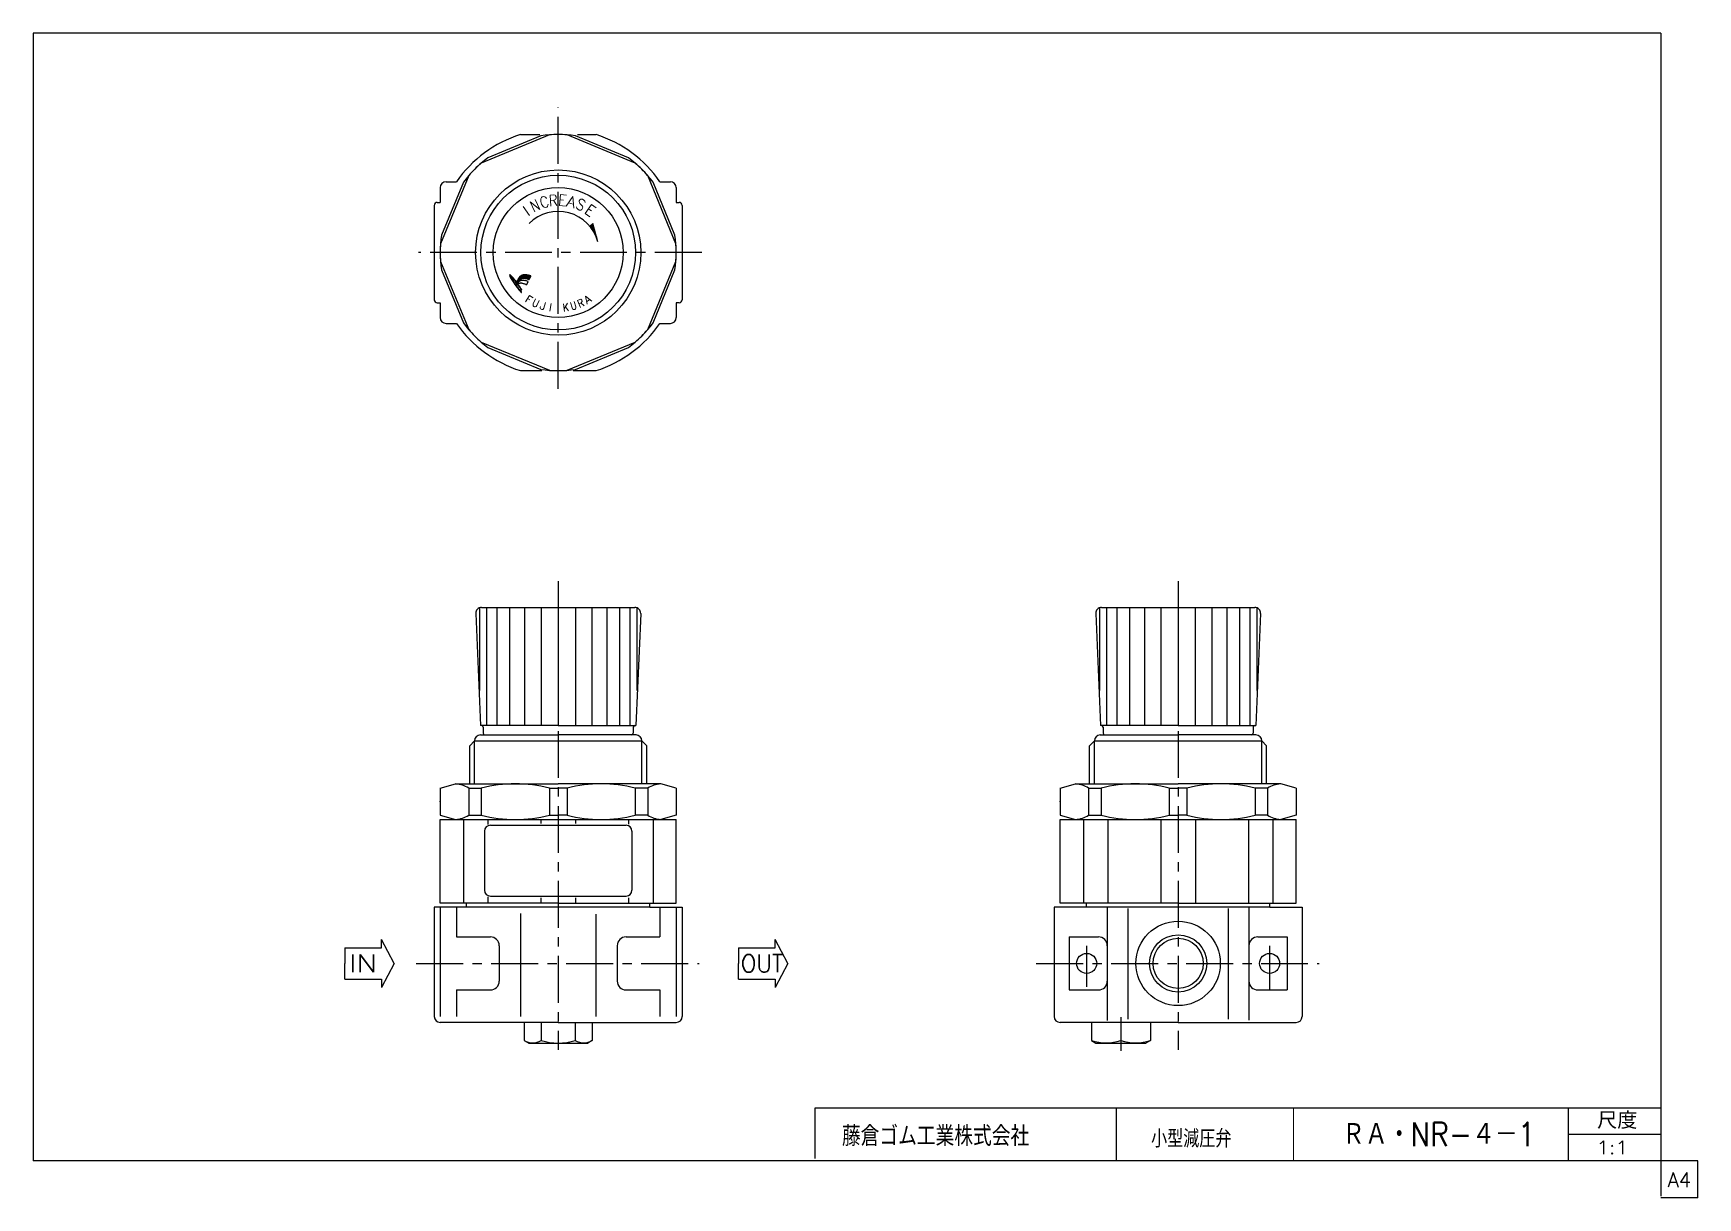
# Model space of a CAD drawing. Header units: millimetres. Extents: x -138 to 144, y -103 to 94.
import ezdxf
from ezdxf.enums import TextEntityAlignment as Align

# ---------------------------------------------------------------- set-up
doc = ezdxf.new("R2010")
doc.units = ezdxf.units.MM
doc.header["$LTSCALE"] = 0.25
doc.header["$PDSIZE"] = 1
doc.linetypes.add('CENTER', pattern=[50.8, 31.75, -6.35, 6.35, -6.35])
doc.layers.add('Layer0014', color=7, linetype='Continuous')
doc.layers.add('Layer0016', color=7, linetype='Continuous')
doc.styles.add('FdaStyle0', font='txt.shx', dxfattribs={"width": 0.8, "bigfont": 'bigfont'})

msp = doc.modelspace()

# ---------------------------------------------------------------- texts
at = {"color": 4, "style": 'FdaStyle0', "width": 0.8}
for s, height, rotation, p, p2 in [('N', 1.87, 25, (-53.63, 63.68), (-52.27, 64.32)), ('C', 1.87, 15, (-52.27, 64.34), (-50.82, 64.73)), ('R', 1.87, 5, (-50.93, 64.72), (-49.43, 64.85)), ('E', 1.87, -5, (-49.54, 64.87), (-48.05, 64.73)), ('A', 1.87, -15, (-48.15, 64.77), (-46.71, 64.38)), ('S', 1.87, -25, (-46.66, 64.47), (-45.3, 63.84)), ('E', 1.87, -35, (-45.14, 63.69), (-43.91, 62.83)), ('I', 1.87, 35, (-54.92, 62.73), (-53.69, 63.59)), ('F', 1.3, -32, (-55.18, 48.66), (-54.29, 48.1)), ('U', 1.3, -24, (-53.98, 47.94), (-53.02, 47.51)), ('J', 1.3, -16, (-52.69, 47.39), (-51.68, 47.1)), ('I', 1.3, -8, (-51.33, 47.03), (-50.3, 46.88)), ('K', 1.3, 8, (-48.54, 46.88), (-47.51, 47.03)), ('U', 1.3, 16, (-47.16, 47.1), (-46.16, 47.39)), ('R', 1.3, 24, (-45.82, 47.51), (-44.87, 47.94)), ('A', 1.3, 32, (-44.55, 48.1), (-43.67, 48.66))]:
    msp.add_text(s, height=height, rotation=rotation, dxfattribs=at).set_placement(p, p2, align=Align.FIT)
at = {"color": 4, "style": 'FdaStyle0'}
for s, height, width, p, p2 in [('IN', 3, 0.8, (-84.88, -65.03), (-80.08, -65.03)), ('OUT', 3, 0.8, (-18.48, -65.03), (-11.28, -65.03)), ('尺度', 2.85, 0.995614, (126.6, -91.56), (133.41, -91.56)), ('藤倉ゴム工業株式会社', 3.375, 0.783333, (-1.35, -94.46), (30.38, -94.46)), ('小型減圧弁', 3, 0.755952, (51.03, -94.72), (64.64, -94.72)), ('1:1', 2.25, 0.8, (126.47, -95.85), (131.87, -95.85))]:
    msp.add_text(s, height=height, dxfattribs=dict(at, width=width)).set_placement(p, p2, align=Align.FIT)
at = {"color": 7, "style": 'FdaStyle0', "width": 0.8}
msp.add_text('A4', height=2.5, dxfattribs=at).set_placement((138.53, -101.43), (142.53, -101.43), align=Align.FIT)
at = {"layer": 'Layer0014', "color": 4, "style": 'FdaStyle0', "width": 0.754023}
msp.add_text('ＲＡ・NR-４－1', height=4, dxfattribs=at).set_placement((83.38, -94.47), (116.18, -94.47), align=Align.FIT)

# ---------------------------------------------------------------- blocks, each defined once
blk = doc.blocks.new('DC_GROUP_RA・NR-4-1_2')
at = {"color": 3, "linetype": 'Continuous', "lineweight": 25}
blk.add_line((-54.47, 53.03), (-54.56, 53.05), dxfattribs=at)
for centre, radius, start, end in [((-54.22, 51.33), 2.25, 154.1596, 156.5211), ((-52.06, 50.19), 4.7, 151.9983, 153.0993), ((-53.47, 51.02), 3.06, 151.7036, 153.3939), ((-54.99, 51.8), 1.35, 146.3137, 150.2603), ((-52.39, 50.16), 4.43, 145.7977, 147.2876), ((-55.7, 52.41), 0.428, 137.9478, 145.4483), ((-51.6, 49.04), 5.74, 139.6104, 140.4429), ((-55.31, 52.19), 0.863, 133.8815, 139.3431), ((-55.51, 52.4), 0.579, 126.6419, 133.6018), ((-62.24, 61.72), 10.92, 305.802, 306.198), ((-55.12, 52.05), 1.09, 123.5906, 128.4094), ((-55.33, 52.32), 0.747, 113.6113, 121.5603), ((-55.09, 51.83), 1.29, 109.8131, 114.4884), ((-55.11, 51.86), 1.26, 105.6944, 109.3068), ((-55.32, 52.61), 0.485, 101.7235, 106.5255), ((-55.08, 51.58), 1.54, 99.1241, 102.6775), ((-55.12, 51.75), 1.36, 93.8559, 98.561), ((-55.11, 51.77), 1.35, 90.2765, 94.1452), ((-55.13, 51.36), 1.75, 87.3084, 89.7512), ((-55.41, 43.48), 9.64, 87.3301, 87.8618), ((-55.01, 51.95), 1.16, 84.1175, 87.6106), ((-55.43, 48.5), 4.64, 82.4113, 83.3245), ((-55.55, 46.89), 6.25, 82.4618, 83.2741), ((-54.93, 51.64), 1.46, 78.7109, 82.0424), ((-55.82, 47.26), 5.93, 77.6612, 78.5158), ((-55.33, 48.96), 4.16, 76.5305, 78.1041), ((-56.14, 45.62), 7.61, 75.3044, 76.4448), ((-55.5, 48.08), 5.06, 74.0939, 75.2655)]:
    blk.add_arc(centre, radius, start, end, dxfattribs=at)
blk = doc.blocks.new('DC_GROUP_RA・NR-4-1_3')
at = {"color": 3, "linetype": 'Continuous', "lineweight": 25}
blk.add_line((-56.35, 52.1), (-56.44, 51.91), dxfattribs=at)
for centre, radius, start, end in [((-50.98, 49.24), 6.08, 155.7385, 157.3306), ((-49, 48.26), 8.29, 153.8872, 155.2023), ((-35.33, 41.89), 23.37, 153.7299, 154.0739)]:
    blk.add_arc(centre, radius, start, end, dxfattribs=at)
blk = doc.blocks.new('DC_GROUP_RA・NR-4-1_4')
at = {"color": 3, "linetype": 'Continuous', "lineweight": 25}
for centre, radius, start, end in [((-49.61, 47.93), 7.73, 150.2166, 151.9818), ((-53.99, 50.47), 2.66, 143.5786, 150.7996), ((-54.43, 50.73), 2.15, 134.1532, 142.386), ((-55.61, 51.97), 0.451, 115.6669, 136.3331), ((-55.21, 51.3), 1.23, 106.453, 118.6432), ((-55.34, 51.56), 0.935, 87.9667, 103.3335), ((-55.3, 50.78), 1.71, 82.9246, 90.3904), ((-55.74, 47.67), 4.86, 78.9614, 82.3102), ((-55.44, 49.01), 3.48, 76.1085, 79.5651), ((-56.71, 44.14), 8.51, 74.2397, 75.6821)]:
    blk.add_arc(centre, radius, start, end, dxfattribs=at)
blk = doc.blocks.new('DC_GROUP_RA・NR-4-1_5')
at = {"color": 3, "linetype": 'Continuous', "lineweight": 25}
for centre, radius, start, end in [((-54.38, 52.39), 0.0529, 252.8981, 295.1278), ((-54.64, 52.77), 0.514, 303.2931, 308.7069), ((-54.33, 52.4), 0.0276, 285.4206, 1.2643), ((-84.96, 66.03), 33.56, 336.0229, 336.3317), ((-30.49, 41.91), 26.01, 155.4396, 155.8221), ((-46.29, 49.25), 8.6, 155.419, 156.1641), ((-54.17, 52.81), 0.143, 52.5201, 66.2857), ((-54.74, 53.15), 0.712, 332.7063, 339.2217), ((-54.1, 52.91), 0.0258, 332.3209, 49.311)]:
    blk.add_arc(centre, radius, start, end, dxfattribs=at)
blk = doc.blocks.new('DC_GROUP_RA・NR-4-1_6')
at = {"color": 3, "linetype": 'Continuous', "lineweight": 25}
for centre, radius, start, end in [((-55.44, 51.13), 1.06, 101.4115, 111.7469), ((-55.48, 50.91), 1.26, 88.7756, 97.5488), ((-55.39, 50.63), 1.55, 84.5826, 92.4321), ((-55.56, 49.97), 2.22, 75.5586, 81.7984), ((-60.4, 28.63), 24.11, 76.5307, 77.0586), ((-59.01, 35.01), 17.58, 75.2581, 76.0873)]:
    blk.add_arc(centre, radius, start, end, dxfattribs=at)
blk = doc.blocks.new('DC_GROUP_RA・NR-4-1_7')
at = {"color": 3, "linetype": 'Continuous', "lineweight": 25}
for centre, radius, start, end in [((-51.57, 48.46), 5.74, 146.4952, 148.654), ((-54.92, 50.66), 1.73, 140.1478, 146.2166), ((-54.97, 50.71), 1.66, 133.9103, 140.1366), ((-55.35, 51.11), 1.11, 124.9045, 134.3384), ((-55.13, 50.73), 1.55, 116.7491, 123.3108)]:
    blk.add_arc(centre, radius, start, end, dxfattribs=at)
blk = doc.blocks.new('DC_GROUP_RA・NR-4-1_8')
at = {"color": 3, "linetype": 'Continuous', "lineweight": 25}
for centre, radius, start, end in [((-55.68, 50.86), 0.882, 125.0997, 135.311), ((-55.86, 51.07), 0.609, 106.7194, 123.1077), ((-55.78, 50.8), 0.889, 95.0209, 106.77), ((-55.78, 50.9), 0.792, 83.4318, 94.9938), ((-55.87, 50.08), 1.62, 77.2777, 83.6899), ((-56.61, 46.97), 4.81, 74.4539, 76.9118), ((-57.38, 43.74), 8.13, 73.7332, 75.3101), ((-71.24, 0.03), 53.99, 72.4107, 72.6038), ((-54.23, 53.89), 2.5, 253.7235, 257.0779)]:
    blk.add_arc(centre, radius, start, end, dxfattribs=at)
blk = doc.blocks.new('DC_GROUP_RA・NR-4-1_9')
at = {"color": 3, "linetype": 'Continuous', "lineweight": 25}
for centre, radius, start, end in [((-54.79, 51.53), 0.073, 272.1073, 297.0668), ((-54.82, 51.55), 0.109, 305.6302, 324.6945)]:
    blk.add_arc(centre, radius, start, end, dxfattribs=at)
blk = doc.blocks.new('DC_GROUP_RA・NR-4-1_10')
at = {"color": 3, "linetype": 'Continuous', "lineweight": 25}
for centre, radius, start, end in [((-54.55, 51.97), 0.0381, 38.3896, 74.0601), ((-54.57, 51.98), 0.0481, 350.6874, 21.1754)]:
    blk.add_arc(centre, radius, start, end, dxfattribs=at)
blk = doc.blocks.new('DC_GROUP_RA・NR-4-1_11')
at = {"color": 3, "linetype": 'Continuous', "lineweight": 25}
for centre, radius, start, end in [((-77.18, 36.82), 25.61, 33.693, 34.9555), ((-71.78, 40.6), 19.02, 31.6958, 33.2354)]:
    blk.add_arc(centre, radius, start, end, dxfattribs=at)
blk = doc.blocks.new('DC_GROUP_RA・NR-4-1_12')
at = {"color": 3, "linetype": 'Continuous', "lineweight": 25}
for centre, radius, start, end in [((-73.1, 39.24), 20.82, 34.3135, 35.9326), ((-67.46, 43.27), 13.89, 31.5928, 33.7135)]:
    blk.add_arc(centre, radius, start, end, dxfattribs=at)
blk = doc.blocks.new('DC_GROUP_RA・NR-4-1_13')
at = {"color": 3, "linetype": 'Continuous', "lineweight": 25}
for centre, radius, start, end in [((-55.66, 50.61), 0.0743, 291.388, 320.612), ((-55.65, 50.59), 0.056, 336.9074, 12.2453)]:
    blk.add_arc(centre, radius, start, end, dxfattribs=at)
blk = doc.blocks.new('DC_GROUP_RA・NR-4-1_14')
at = {"color": 3, "linetype": 'Continuous', "lineweight": 25}
for centre, radius, start, end in [((-55.66, 50.14), 0.0169, 260.8193, 351.1807), ((-55.94, 50.18), 0.303, 352.0672, 4.6376)]:
    blk.add_arc(centre, radius, start, end, dxfattribs=at)
blk = doc.blocks.new('DC_GROUP_RA・NR-4-1_15')
at = {"color": 3, "linetype": 'Continuous', "lineweight": 25}
for centre, radius, start, end in [((-56.52, 52.58), 0.67, 192.2371, 200.6896), ((-55.73, 52.9), 1.52, 201.5019, 208.2552), ((-51.54, 55.12), 6.26, 208.0826, 210.419), ((-52.91, 54.28), 4.66, 210.0026, 213.4797), ((-40.08, 62.72), 20.01, 213.3592, 214.7519), ((-48.73, 56.68), 9.46, 214.6023, 216.9552), ((-44.72, 59.83), 14.56, 217.3477, 218.6891), ((-45.86, 58.72), 12.98, 218.0128, 219.9295), ((-54.23, 51.73), 2.07, 220.2779, 227.3133)]:
    blk.add_arc(centre, radius, start, end, dxfattribs=at)
blk = doc.blocks.new('DC_GROUP_RA・NR-4-1_16')
at = {"color": 3, "linetype": 'Continuous', "lineweight": 25}
for centre, radius, start, end in [((-58.31, 50.86), 1.99, 46.4098, 53.1264), ((-59.05, 50.17), 3.01, 39.4447, 45.1725), ((-63.39, 46.58), 8.63, 37.5621, 39.5655)]:
    blk.add_arc(centre, radius, start, end, dxfattribs=at)
blk = doc.blocks.new('DC_GROUP_RA・NR-4-1_17')
at = {"color": 3, "linetype": 'Continuous', "lineweight": 25}
for centre, radius, start, end in [((-57.13, 52.44), 0.0485, 137.1831, 190.911), ((-57.17, 52.39), 0.0872, 48.1818, 84.101)]:
    blk.add_arc(centre, radius, start, end, dxfattribs=at)
blk = doc.blocks.new('DC_GROUP_RA・NR-4-1_18')
at = {"color": 3, "linetype": 'Continuous', "lineweight": 25}
for centre, radius, start, end in [((-56.55, 51.89), 0.0442, 283.2865, 322.9887), ((-56.72, 51.99), 0.237, 328.3091, 341.1705)]:
    blk.add_arc(centre, radius, start, end, dxfattribs=at)
blk = doc.blocks.new('DC_GROUP_RA・NR-4-1_19')
at = {"color": 3, "linetype": 'Continuous', "lineweight": 25}
for centre, radius, start, end in [((-58.59, 51.72), 1.72, 47.4334, 54.4999), ((-60.6, 49.6), 4.64, 42.8097, 46.8039), ((-62.76, 47.61), 7.58, 40.4704, 42.783), ((-65.83, 44.82), 11.72, 39.1649, 41.0993), ((-65.21, 45.47), 10.84, 36.4519, 38.5629)]:
    blk.add_arc(centre, radius, start, end, dxfattribs=at)
blk = doc.blocks.new('DC_GROUP_RA・NR-4-1_20')
at = {"color": 3, "linetype": 'Continuous', "lineweight": 25}
for centre, radius, start, end in [((-57.54, 53.02), 0.127, 138.8509, 166.2792), ((-57.59, 53.04), 0.0836, 86.8462, 123.2548)]:
    blk.add_arc(centre, radius, start, end, dxfattribs=at)
blk = doc.blocks.new('DC_GROUP_RA・NR-4-1_21')
at = {"color": 3, "linetype": 'Continuous', "lineweight": 25}
for centre, radius, start, end in [((-56.38, 53.36), 1.32, 193.3258, 201.5156), ((-55.45, 53.79), 2.34, 202.9342, 210.0439), ((-48.36, 57.8), 10.49, 209.6145, 211.8441), ((-44.42, 60.18), 15.1, 211.6163, 213.1514), ((-26.33, 72.09), 36.76, 213.2841, 213.9605)]:
    blk.add_arc(centre, radius, start, end, dxfattribs=at)
blk = doc.blocks.new('DC_GROUP_RA・NR-4-1_22')
at = {"color": 3, "linetype": 'Continuous', "lineweight": 25}
for centre, radius, start, end in [((-17.81, 80.07), 48.32, 216.1662, 216.4812), ((-33.79, 68.28), 28.45, 216.5121, 217.1406), ((10.19, 101.75), 83.72, 217.2285, 217.4483), ((-49.42, 56.01), 8.58, 217.0043, 218.598), ((-49.88, 55.74), 8.06, 219.1584, 220.9647), ((-50.11, 55.46), 7.7, 220.5305, 222.5038), ((-53.43, 52.46), 3.22, 223.039, 226.3838)]:
    blk.add_arc(centre, radius, start, end, dxfattribs=at)
blk = doc.blocks.new('DC_GROUP_RA・NR-4-1_23')
at = {"layer": 'Layer0016', "color": 4, "linetype": 'Continuous', "lineweight": 25}
for p, q in [((-56.6, 51.57), (-56.44, 51.55)), ((-56.59, 51.6), (-56.42, 51.58)), ((-56.58, 51.53), (-56.46, 51.51)), ((-56.57, 51.64), (-56.4, 51.61)), ((-56.56, 51.67), (-56.39, 51.64)), ((-56.55, 51.49), (-56.47, 51.48)), ((-56.54, 51.7), (-56.37, 51.68)), ((-56.53, 51.74), (-56.35, 51.71)), ((-56.52, 51.45), (-56.51, 51.45)), ((-56.51, 51.77), (-56.33, 51.74)), ((-56.5, 51.8), (-56.31, 51.77)), ((-56.48, 51.84), (-56.29, 51.81)), ((-56.46, 51.87), (-56.28, 51.84)), ((-56.45, 51.9), (-56.26, 51.87)), ((-56.43, 51.94), (-56.24, 51.9)), ((-56.42, 51.97), (-56.21, 51.94)), ((-56.4, 52), (-56.19, 51.97)), ((-56.39, 52.03), (-56.17, 52)), ((-56.37, 52.07), (-56.15, 52.03)), ((-56.35, 52.1), (-56.12, 52.06)), ((-56.34, 52.13), (-56.1, 52.09)), ((-56.32, 52.17), (-56.07, 52.13)), ((-56.31, 52.2), (-56.05, 52.16)), ((-56.29, 52.23), (-56.02, 52.19)), ((-56.27, 52.26), (-55.99, 52.22)), ((-56.26, 52.3), (-55.96, 52.25)), ((-56.24, 52.33), (-55.93, 52.28)), ((-56.23, 52.36), (-55.9, 52.31)), ((-56.21, 52.4), (-55.86, 52.34)), ((-56.19, 52.43), (-55.81, 52.37)), ((-56.17, 52.46), (-55.76, 52.4)), ((-56.16, 52.49), (-55.7, 52.42)), ((-56.14, 52.53), (-55.64, 52.45)), ((-56.12, 52.56), (-55.57, 52.47)), ((-56.09, 52.59), (-55.46, 52.49)), ((-56.07, 52.62), (-55.28, 52.5)), ((-56.05, 52.65), (-54.31, 52.38)), ((-56.03, 52.69), (-54.29, 52.41)), ((-56, 52.72), (-54.28, 52.44)), ((-55.97, 52.75), (-54.26, 52.48)), ((-55.95, 52.78), (-54.25, 52.51)), ((-55.92, 52.81), (-54.23, 52.54)), ((-55.88, 52.84), (-54.22, 52.58)), ((-55.85, 52.87), (-54.2, 52.61)), ((-55.81, 52.9), (-54.19, 52.64)), ((-55.77, 52.93), (-54.17, 52.68)), ((-55.73, 52.96), (-54.16, 52.71)), ((-55.68, 52.99), (-54.14, 52.74)), ((-55.62, 53.01), (-54.13, 52.77)), ((-55.56, 53.04), (-54.11, 52.81)), ((-55.49, 53.06), (-54.1, 52.84)), ((-55.41, 53.08), (-54.08, 52.87)), ((-55.31, 53.1), (-54.07, 52.91)), ((-55.16, 53.12), (-54.14, 52.95)), ((-54.82, 53.1), (-54.6, 53.06)), ((-54.56, 52.38), (-54.35, 52.35))]:
    blk.add_line(p, q, dxfattribs=at)
blk = doc.blocks.new('DC_GROUP_RA・NR-4-1_24')
at = {"layer": 'Layer0016', "color": 4, "linetype": 'Continuous', "lineweight": 25}
for p, q in [((-56.23, 51.47), (-56.16, 51.46)), ((-56.23, 51.43), (-56.13, 51.42)), ((-56.2, 51.39), (-56.11, 51.38)), ((-56.17, 51.35), (-56.08, 51.34)), ((-56.14, 51.31), (-56.05, 51.3)), ((-56.11, 51.27), (-56.02, 51.26)), ((-56.09, 51.23), (-56, 51.22)), ((-56.06, 51.19), (-55.97, 51.18)), ((-56.03, 51.15), (-55.94, 51.14)), ((-56, 51.11), (-55.92, 51.1)), ((-55.97, 51.07), (-55.89, 51.06)), ((-55.95, 51.03), (-55.86, 51.02)), ((-55.92, 51), (-55.84, 50.98)), ((-55.89, 50.96), (-55.81, 50.94)), ((-55.87, 50.92), (-55.79, 50.9)), ((-55.84, 50.88), (-55.76, 50.86)), ((-55.81, 50.84), (-55.74, 50.82)), ((-55.79, 50.8), (-55.71, 50.79)), ((-55.76, 50.76), (-55.69, 50.75)), ((-55.74, 50.72), (-55.66, 50.71)), ((-55.71, 50.68), (-55.64, 50.67)), ((-55.69, 50.64), (-55.61, 50.63)), ((-55.66, 50.6), (-55.59, 50.59)), ((-55.64, 50.56), (-55.61, 50.56))]:
    blk.add_line(p, q, dxfattribs=at)
blk = doc.blocks.new('DC_GROUP_RA・NR-4-1_25')
at = {"layer": 'Layer0016', "color": 4, "linetype": 'Continuous', "lineweight": 25}
for p, q in [((-57.66, 53.07), (-57.49, 53.04)), ((-57.66, 53.04), (-57.44, 53)), ((-57.65, 53), (-57.39, 52.96)), ((-57.64, 53.1), (-57.55, 53.09)), ((-57.64, 52.96), (-57.35, 52.92)), ((-57.63, 52.92), (-57.31, 52.87)), ((-57.62, 52.89), (-57.27, 52.83)), ((-57.6, 52.85), (-57.23, 52.79)), ((-57.58, 52.81), (-57.19, 52.75)), ((-57.57, 52.77), (-57.15, 52.71)), ((-57.55, 52.73), (-57.11, 52.67)), ((-57.53, 52.7), (-57.08, 52.62)), ((-57.51, 52.66), (-57.04, 52.58)), ((-57.48, 52.62), (-57.01, 52.54)), ((-57.46, 52.58), (-56.97, 52.5)), ((-57.44, 52.54), (-56.93, 52.46)), ((-57.42, 52.5), (-57.17, 52.46)), ((-57.39, 52.46), (-57.17, 52.43)), ((-57.37, 52.42), (-57.16, 52.39)), ((-57.35, 52.38), (-57.15, 52.35)), ((-57.32, 52.34), (-57.14, 52.31)), ((-57.3, 52.31), (-57.12, 52.28)), ((-57.28, 52.27), (-57.1, 52.24)), ((-57.25, 52.23), (-57.08, 52.2)), ((-57.23, 52.19), (-57.06, 52.16)), ((-57.2, 52.15), (-57.04, 52.12)), ((-57.18, 52.11), (-57.02, 52.08)), ((-57.15, 52.07), (-57, 52.04)), ((-57.13, 52.03), (-56.98, 52.01)), ((-57.11, 52.45), (-56.9, 52.42)), ((-57.1, 51.99), (-56.95, 51.97)), ((-57.08, 51.95), (-56.93, 51.93)), ((-57.05, 52.41), (-56.86, 52.38)), ((-57.05, 51.91), (-56.91, 51.89)), ((-57.02, 51.87), (-56.88, 51.85)), ((-57, 52.36), (-56.83, 52.34)), ((-57, 51.83), (-56.86, 51.81)), ((-56.97, 51.79), (-56.83, 51.77)), ((-56.95, 52.32), (-56.8, 52.3)), ((-56.95, 51.75), (-56.81, 51.73)), ((-56.92, 51.71), (-56.78, 51.69)), ((-56.91, 52.28), (-56.76, 52.26)), ((-56.89, 51.67), (-56.76, 51.65)), ((-56.87, 52.24), (-56.73, 52.21)), ((-56.87, 51.63), (-56.73, 51.61)), ((-56.84, 51.59), (-56.7, 51.57)), ((-56.83, 52.2), (-56.7, 52.17)), ((-56.81, 51.55), (-56.68, 51.53)), ((-56.79, 52.15), (-56.67, 52.13)), ((-56.78, 51.51), (-56.65, 51.49)), ((-56.76, 52.11), (-56.63, 52.09)), ((-56.75, 51.47), (-56.62, 51.45)), ((-56.72, 52.07), (-56.6, 52.05)), ((-56.72, 51.43), (-56.6, 51.41)), ((-56.7, 51.39), (-56.57, 51.37)), ((-56.69, 52.03), (-56.57, 52.01)), ((-56.67, 51.35), (-56.54, 51.33)), ((-56.66, 51.99), (-56.54, 51.97)), ((-56.64, 51.31), (-56.51, 51.29)), ((-56.63, 51.95), (-56.51, 51.93)), ((-56.61, 51.27), (-56.49, 51.25)), ((-56.59, 51.91), (-56.5, 51.9)), ((-56.58, 51.23), (-56.46, 51.21)), ((-56.56, 51.87), (-56.52, 51.86)), ((-56.55, 51.19), (-56.43, 51.17)), ((-56.52, 51.15), (-56.4, 51.13)), ((-56.49, 51.11), (-56.37, 51.09)), ((-56.45, 51.07), (-56.34, 51.05)), ((-56.42, 51.03), (-56.31, 51.01)), ((-56.39, 50.99), (-56.28, 50.97)), ((-56.36, 50.95), (-56.25, 50.93)), ((-56.33, 50.91), (-56.22, 50.89)), ((-56.3, 50.87), (-56.19, 50.85)), ((-56.27, 50.83), (-56.16, 50.81)), ((-56.24, 50.79), (-56.12, 50.77)), ((-56.21, 50.75), (-56.09, 50.73)), ((-56.18, 50.71), (-56.06, 50.69)), ((-56.15, 50.67), (-56.03, 50.65)), ((-56.11, 50.63), (-56, 50.61)), ((-56.08, 50.59), (-55.96, 50.57)), ((-56.04, 50.55), (-55.93, 50.53)), ((-56.01, 50.51), (-55.9, 50.49)), ((-55.97, 50.47), (-55.86, 50.45)), ((-55.94, 50.42), (-55.83, 50.41)), ((-55.9, 50.38), (-55.79, 50.37)), ((-55.87, 50.34), (-55.76, 50.32)), ((-55.83, 50.3), (-55.72, 50.28)), ((-55.79, 50.26), (-55.68, 50.24)), ((-55.75, 50.22), (-55.64, 50.2)), ((-55.71, 50.18), (-55.64, 50.16)), ((-55.67, 50.13), (-55.64, 50.13))]:
    blk.add_line(p, q, dxfattribs=at)
blk = doc.blocks.new('DC_GROUP_RA・NR-4-1_1')
at = {"color": 3, "linetype": 'Continuous', "lineweight": 25}
for p, q in [((-56.59, 51.58), (-56.6, 51.57)), ((-56.6, 51.57), (-56.51, 51.45)), ((-56.51, 51.45), (-56.48, 51.48)), ((-56.47, 51.44), (-56.49, 51.41)), ((-56.49, 51.41), (-56.43, 51.33)), ((-56.43, 51.56), (-56.48, 51.48)), ((-56.43, 51.33), (-56.41, 51.36)), ((-56.31, 51.48), (-56.41, 51.36)), ((-56.19, 51.5), (-56.24, 51.46)), ((-54.73, 51.49), (-54.52, 51.97))]:
    blk.add_line(p, q, dxfattribs=at)
at = {"linetype": 'Continuous'}
for name in ['DC_GROUP_RA・NR-4-1_20', 'DC_GROUP_RA・NR-4-1_21', 'DC_GROUP_RA・NR-4-1_19', 'DC_GROUP_RA・NR-4-1_17', 'DC_GROUP_RA・NR-4-1_15', 'DC_GROUP_RA・NR-4-1_16', 'DC_GROUP_RA・NR-4-1_22', 'DC_GROUP_RA・NR-4-1_3', 'DC_GROUP_RA・NR-4-1_18', 'DC_GROUP_RA・NR-4-1_7', 'DC_GROUP_RA・NR-4-1_4', 'DC_GROUP_RA・NR-4-1_8', 'DC_GROUP_RA・NR-4-1_2', 'DC_GROUP_RA・NR-4-1_12', 'DC_GROUP_RA・NR-4-1_11', 'DC_GROUP_RA・NR-4-1_6', 'DC_GROUP_RA・NR-4-1_9', 'DC_GROUP_RA・NR-4-1_10', 'DC_GROUP_RA・NR-4-1_5', 'DC_GROUP_RA・NR-4-1_14', 'DC_GROUP_RA・NR-4-1_13']:
    blk.add_blockref(name, (0, 0), dxfattribs=at)
at = {"layer": 'Layer0016', "linetype": 'Continuous'}
for name in ['DC_GROUP_RA・NR-4-1_25', 'DC_GROUP_RA・NR-4-1_23', 'DC_GROUP_RA・NR-4-1_24']:
    blk.add_blockref(name, (0, 0), dxfattribs=at)

# ---------------------------------------------------------------- linework, layer by layer
at = {"color": 5, "linetype": 'Continuous', "lineweight": 25}
for p, q in [((137.39, 94.03), (-138.36, 94.03)), ((-138.36, 94.03), (-138.36, -96.97)), ((137.39, 94.03), (137.39, -102.97)), ((137.39, -96.97), (-138.36, -96.97)), ((143.64, -96.97), (137.39, -96.97)), ((143.64, -103.22), (143.64, -96.97)), ((143.64, -103.22), (137.39, -103.22))]:
    msp.add_line(p, q, dxfattribs=at)
at = {"color": 4, "linetype": 'CENTER', "lineweight": 25}
for p, q in [((-49.42, 33.82), (-49.42, 81.53)), ((-25.09, 56.88), (-73.12, 56.88)), ((-49.42, 1.23), (-49.42, -78.19)), ((55.61, 1.23), (55.61, -78.19)), ((40.11, -60.56), (40.11, -67.51)), ((71.11, -60.56), (71.11, -67.9)), ((-73.46, -63.53), (-25.53, -63.53)), ((31.57, -63.53), (79.5, -63.53)), ((45.91, -72.63), (45.91, -78.34))]:
    msp.add_line(p, q, dxfattribs=at)
at = {"color": 4, "linetype": 'Continuous', "lineweight": 25}
for p, q in [((-50.92, 76.82), (-62.46, 72.04)), ((-52.36, 76.66), (-61.33, 72.95)), ((-55.83, 76.88), (-52.51, 76.88)), ((-36.38, 72.04), (-47.92, 76.82)), ((-37.51, 72.95), (-46.49, 76.66)), ((-46.17, 76.88), (-43.02, 76.88)), ((-69.42, 67.88), (-69.42, 65.38)), ((-64.59, 69.92), (-69.37, 58.38)), ((-65.49, 68.79), (-69.21, 59.82)), ((-68.42, 68.88), (-66.66, 68.88)), ((-29.48, 58.38), (-34.26, 69.92)), ((-29.64, 59.82), (-33.36, 68.79)), ((-32.19, 68.88), (-30.42, 68.88)), ((-29.42, 67.88), (-29.42, 65.38)), ((-70.42, 64.88), (-70.42, 48.88)), ((-69.92, 65.38), (-69.42, 65.38)), ((-29.42, 65.38), (-28.92, 65.38)), ((-28.42, 64.88), (-28.42, 48.88)), ((-43.53, 61.82), (-44.09, 61.36)), ((-43.53, 61.82), (-44.05, 61.31)), ((-43.49, 61.66), (-43.95, 61.2)), ((-43.45, 61.49), (-43.86, 61.08)), ((-43.4, 61.33), (-43.78, 60.96)), ((-43.36, 61.17), (-43.69, 60.84)), ((-43.32, 61), (-43.61, 60.71)), ((-42.69, 58.68), (-43.53, 61.82)), ((-43.27, 60.84), (-43.52, 60.59)), ((-43.23, 60.68), (-43.45, 60.46)), ((-43.18, 60.51), (-43.37, 60.33)), ((-43.14, 60.35), (-43.3, 60.19)), ((-43.1, 60.19), (-43.22, 60.06)), ((-43.05, 60.02), (-43.15, 59.92)), ((-43.01, 59.86), (-43.09, 59.78)), ((-42.96, 59.69), (-43.02, 59.64)), ((-42.92, 59.53), (-42.96, 59.49)), ((-42.88, 59.37), (-42.91, 59.34)), ((-42.83, 59.2), (-42.85, 59.19)), ((-42.79, 59.04), (-42.8, 59.03)), ((-42.75, 58.88), (-42.76, 58.86)), ((-69.37, 55.38), (-64.59, 43.84)), ((-69.21, 53.94), (-65.49, 44.97)), ((-34.26, 43.84), (-29.48, 55.38)), ((-33.36, 44.97), (-29.64, 53.94)), ((-69.92, 48.38), (-69.42, 48.38)), ((-69.42, 48.38), (-69.42, 45.88)), ((-28.92, 48.38), (-29.42, 48.38)), ((-29.42, 48.38), (-29.42, 45.88)), ((-68.42, 44.88), (-66.66, 44.88)), ((-32.19, 44.88), (-30.42, 44.88)), ((-62.46, 41.72), (-50.92, 36.94)), ((-61.33, 40.81), (-52.36, 37.1)), ((-47.92, 36.94), (-36.38, 41.72)), ((-46.49, 37.1), (-37.51, 40.81)), ((-55.83, 36.88), (-52.22, 36.88)), ((-46.87, 36.88), (-43.02, 36.88)), ((-63.4, -4.23), (-62.58, -23.23)), ((-62.74, -3.29), (-62.74, -17.3)), ((-62.4, -3.23), (-36.45, -3.23)), ((-61.55, -3.23), (-61.55, -23.23)), ((-59.83, -3.23), (-59.83, -23.23)), ((-57.65, -3.23), (-57.65, -23.23)), ((-55.12, -3.23), (-55.12, -23.23)), ((-52.33, -3.23), (-52.33, -23.23)), ((-49.42, -3.23), (-49.42, -23.23)), ((-46.51, -3.23), (-46.51, -23.23)), ((-43.73, -3.23), (-43.73, -23.23)), ((-41.19, -3.23), (-41.19, -23.23)), ((-39.02, -3.23), (-39.02, -23.23)), ((-37.3, -3.23), (-37.3, -23.23)), ((-35.45, -4.23), (-36.26, -23.23)), ((-36.11, -3.29), (-36.11, -17.3)), ((41.64, -4.23), (42.45, -23.23)), ((42.3, -3.29), (42.3, -17.3)), ((42.64, -3.23), (68.59, -3.23)), ((43.49, -3.23), (43.49, -23.23)), ((45.21, -3.23), (45.21, -23.23)), ((47.38, -3.23), (47.38, -23.23)), ((49.92, -3.23), (49.92, -23.23)), ((52.7, -3.23), (52.7, -23.23)), ((55.61, -3.23), (55.61, -23.23)), ((58.52, -3.23), (58.52, -23.23)), ((61.31, -3.23), (61.31, -23.23)), ((63.84, -3.23), (63.84, -23.23)), ((66.02, -3.23), (66.02, -23.23)), ((67.74, -3.23), (67.74, -23.23)), ((69.59, -4.23), (68.77, -23.23)), ((68.93, -3.29), (68.93, -17.3)), ((-62.61, -24.83), (-49.42, -24.83)), ((-49.42, -23.23), (-62.58, -23.23)), ((-62.12, -23.53), (-62.12, -24.53)), ((-61.82, -24.83), (-49.42, -24.83)), ((-49.42, -23.23), (-36.26, -23.23)), ((-37.02, -24.83), (-49.42, -24.83)), ((-36.24, -24.83), (-49.42, -24.83)), ((-36.72, -23.53), (-36.72, -24.53)), ((42.42, -24.83), (55.61, -24.83)), ((55.61, -23.23), (42.45, -23.23)), ((42.91, -23.53), (42.91, -24.53)), ((43.21, -24.83), (55.61, -24.83)), ((55.61, -23.23), (68.77, -23.23)), ((68.01, -24.83), (55.61, -24.83)), ((68.8, -24.83), (55.61, -24.83)), ((68.31, -23.53), (68.31, -24.53)), ((-63.61, -25.83), (-64.42, -26.65)), ((-64.42, -33.13), (-64.42, -26.65)), ((-63.61, -33.13), (-63.61, -25.83)), ((-63.61, -25.83), (-35.24, -25.83)), ((-35.24, -33.13), (-35.24, -25.83)), ((-35.24, -25.83), (-34.42, -26.65)), ((-34.42, -33.13), (-34.42, -26.65)), ((41.42, -25.83), (40.61, -26.65)), ((40.61, -33.13), (40.61, -26.65)), ((41.42, -33.13), (41.42, -25.83)), ((41.42, -25.83), (69.8, -25.83)), ((69.8, -33.13), (69.8, -25.83)), ((69.8, -25.83), (70.61, -26.65)), ((70.61, -33.13), (70.61, -26.65)), ((-69.42, -33.84), (-66.8, -33.13)), ((-69.42, -33.84), (-69.42, -38.43)), ((-66.8, -33.13), (-49.42, -33.13)), ((-64.59, -33.84), (-64.59, -38.43)), ((-64.59, -33.84), (-62.46, -33.84)), ((-62.46, -33.84), (-62.46, -38.43)), ((-50.92, -33.84), (-50.92, -38.43)), ((-50.92, -33.84), (-49.42, -33.84)), ((-32.04, -33.13), (-49.42, -33.13)), ((-47.92, -33.84), (-49.42, -33.84)), ((-47.92, -33.84), (-47.92, -38.43)), ((-36.38, -33.84), (-36.38, -38.43)), ((-34.26, -33.84), (-36.38, -33.84)), ((-34.26, -33.84), (-34.26, -38.43)), ((-29.42, -33.84), (-32.04, -33.13)), ((-29.42, -33.84), (-29.42, -38.43)), ((35.61, -33.84), (38.23, -33.13)), ((35.61, -33.84), (35.61, -38.43)), ((38.23, -33.13), (55.61, -33.13)), ((40.45, -33.84), (40.45, -38.43)), ((40.45, -33.84), (42.57, -33.84)), ((42.57, -33.84), (42.57, -38.43)), ((54.11, -33.84), (54.11, -38.43)), ((54.11, -33.84), (55.61, -33.84)), ((72.99, -33.13), (55.61, -33.13)), ((57.11, -33.84), (55.61, -33.84)), ((57.11, -33.84), (57.11, -38.43)), ((68.65, -33.84), (68.65, -38.43)), ((70.78, -33.84), (68.65, -33.84)), ((70.78, -33.84), (70.78, -38.43)), ((75.61, -33.84), (72.99, -33.13)), ((75.61, -33.84), (75.61, -38.43)), ((-69.42, -38.43), (-66.8, -39.13)), ((-69.42, -53.33), (-69.42, -39.13)), ((-69.42, -39.13), (-29.42, -39.13)), ((-65.49, -39.13), (-65.49, -53.33)), ((-64.59, -38.43), (-62.46, -38.43)), ((-61.33, -39.13), (-61.33, -39.99)), ((-52.36, -39.13), (-52.36, -39.83)), ((-50.92, -38.43), (-49.42, -38.43)), ((-47.92, -38.43), (-49.42, -38.43)), ((-46.49, -39.13), (-46.49, -39.83)), ((-37.51, -39.13), (-37.51, -39.92)), ((-34.26, -38.43), (-36.38, -38.43)), ((-33.36, -39.13), (-33.36, -53.33)), ((-29.42, -38.43), (-32.04, -39.13)), ((-29.42, -53.33), (-29.42, -39.13)), ((35.61, -38.43), (38.23, -39.13)), ((35.61, -53.33), (35.61, -39.13)), ((35.61, -39.13), (75.61, -39.13)), ((39.55, -39.13), (39.55, -53.33)), ((40.45, -38.43), (42.57, -38.43)), ((43.7, -39.13), (43.7, -53.33)), ((52.67, -39.13), (52.67, -53.33)), ((54.11, -38.43), (55.61, -38.43)), ((57.11, -38.43), (55.61, -38.43)), ((58.55, -39.13), (58.55, -53.33)), ((67.52, -39.13), (67.52, -53.33)), ((70.78, -38.43), (68.65, -38.43)), ((71.68, -39.13), (71.68, -53.33)), ((75.61, -38.43), (72.99, -39.13)), ((75.61, -53.33), (75.61, -39.13)), ((-61.92, -41.13), (-61.92, -51.13)), ((-60.92, -40.13), (-37.92, -40.13)), ((-36.92, -41.13), (-36.92, -51.13)), ((-49.42, -53.33), (-69.42, -53.33)), ((-64.94, -54.03), (-64.94, -53.33)), ((-61.33, -52.28), (-61.33, -53.33)), ((-60.92, -52.13), (-37.92, -52.13)), ((-52.36, -52.43), (-52.36, -53.33)), ((-49.42, -53.33), (-29.42, -53.33)), ((-46.49, -52.43), (-46.49, -53.33)), ((-37.51, -52.43), (-37.51, -53.33)), ((-33.91, -54.03), (-33.91, -53.33)), ((55.61, -53.33), (35.61, -53.33)), ((40.1, -54.03), (40.1, -53.33)), ((55.61, -53.33), (75.61, -53.33)), ((71.12, -54.03), (71.12, -53.33)), ((-33.91, -54.03), (-70.42, -54.03)), ((-70.42, -54.03), (-70.42, -72.53)), ((-69.42, -54.03), (-69.42, -72.53)), ((-66.66, -54.03), (-66.66, -59.03)), ((-55.83, -55.1), (-55.83, -72.53)), ((-43.02, -55.2), (-43.02, -70.49)), ((-33.91, -54.03), (-28.42, -54.03)), ((-32.19, -54.03), (-32.19, -59.03)), ((-29.42, -54.03), (-29.42, -72.53)), ((-28.42, -54.03), (-28.42, -72.53)), ((71.12, -54.03), (34.61, -54.03)), ((34.61, -54.03), (34.61, -72.53)), ((43.61, -54.03), (43.61, -73.22)), ((47.11, -54.21), (47.11, -72.95)), ((64.11, -54.21), (64.11, -72.95)), ((67.61, -54.03), (67.61, -73.13)), ((71.12, -54.03), (76.61, -54.03)), ((76.61, -54.03), (76.61, -72.53)), ((-66.66, -59.03), (-60.92, -59.03)), ((-37.92, -59.03), (-32.19, -59.03)), ((37.15, -59.03), (42.11, -59.03)), ((37.15, -59.03), (37.15, -68.03)), ((69.11, -59.03), (74.08, -59.03)), ((74.08, -59.03), (74.08, -68.03)), ((-85.58, -60.88), (-79.37, -60.88)), ((-85.58, -60.88), (-85.58, -63.53)), ((-79.37, -60.88), (-79.37, -59.47)), ((-77.21, -63.53), (-79.37, -59.47)), ((-59.42, -60.53), (-59.42, -66.53)), ((-39.42, -60.53), (-39.42, -66.53)), ((-18.87, -60.88), (-12.66, -60.88)), ((-18.87, -60.88), (-18.87, -63.53)), ((-12.66, -60.88), (-12.66, -59.47)), ((-10.49, -63.53), (-12.66, -59.47)), ((-85.58, -66.19), (-85.58, -63.53)), ((-77.21, -63.53), (-79.37, -67.59)), ((-18.87, -66.19), (-18.87, -63.53)), ((-10.49, -63.53), (-12.66, -67.59)), ((-85.58, -66.19), (-79.37, -66.19)), ((-79.37, -66.19), (-79.37, -67.59)), ((-18.87, -66.19), (-12.66, -66.19)), ((-12.66, -66.19), (-12.66, -67.59)), ((-66.66, -68.03), (-66.66, -72.53)), ((-66.66, -68.03), (-60.92, -68.03)), ((-43.02, -70.5), (-43.02, -72.53)), ((-37.92, -68.03), (-32.19, -68.03)), ((-32.19, -68.03), (-32.19, -72.53)), ((37.15, -68.03), (42.11, -68.03)), ((69.11, -68.03), (74.08, -68.03)), ((-49.42, -73.53), (-69.42, -73.53)), ((-55.2, -73.53), (-55.2, -76.59)), ((-52.31, -73.53), (-52.31, -76.59)), ((-49.42, -73.53), (-29.42, -73.53)), ((-46.54, -73.53), (-46.54, -76.59)), ((-43.65, -73.53), (-43.65, -76.59)), ((55.61, -73.53), (35.61, -73.53)), ((40.91, -73.53), (40.91, -76.59)), ((45.91, -73.53), (45.91, -76.59)), ((50.91, -73.53), (50.91, -76.59)), ((55.61, -73.53), (75.61, -73.53)), ((-55.2, -76.59), (-54.42, -77.03)), ((-54.42, -77.03), (-44.42, -77.03)), ((-43.65, -76.59), (-44.42, -77.03)), ((40.91, -76.59), (41.69, -77.03)), ((41.69, -77.03), (50.14, -77.03)), ((50.91, -76.59), (50.14, -77.03)), ((-5.86, -96.57), (-5.86, -87.97)), ((-5.86, -87.97), (137.39, -87.97)), ((45.14, -87.97), (45.14, -96.97)), ((121.74, -96.97), (121.74, -87.97)), ((121.74, -92.47), (137.39, -92.47))]:
    msp.add_line(p, q, dxfattribs=at)
at = {"color": 4, "linetype": 'Continuous', "lineweight": 13}
msp.add_line((75.14, -87.97), (75.14, -96.97), dxfattribs=at)
at = {"color": 4, "linetype": 'Continuous', "lineweight": 25}
for centre, radius in [((-49.42, 56.88), 14), ((-49.42, 56.88), 13.1), ((-49.42, 56.88), 11), ((55.61, -63.53), 7.15), ((55.61, -63.53), 4.85), ((40.11, -63.53), 1.7), ((55.61, -63.53), 4.25), ((71.11, -63.53), 1.7)]:
    msp.add_circle(centre, radius, dxfattribs=at)
for centre, radius, start, end in [((-49.42, 56.88), 21, 107.7528, 145.1501), ((-49.42, 56.88), 20, 81.5525, 98.4475), ((-49.42, 56.88), 20, 85.6949, 94.3051), ((-49.42, 56.88), 21, 34.8499, 72.2472), ((-49.42, 56.88), 20, 126.5525, 143.4475), ((-49.42, 56.88), 20, 130.6949, 139.3051), ((-49.42, 56.88), 20, 36.5525, 53.4475), ((-49.42, 56.88), 20, 40.6949, 49.3051), ((-68.42, 67.88), 1, 90, 180), ((-30.42, 67.88), 1, 0, 90), ((-69.92, 64.88), 0.5, 90, 180), ((-28.92, 64.88), 0.5, 0, 90), ((-49.42, 56.88), 6.97, 15, 135), ((-49.42, 56.88), 20, 171.5525, 188.4475), ((-49.42, 56.88), 20, 351.5525, 8.4475), ((-49.42, 56.88), 20, 175.6949, 184.3051), ((-49.42, 56.88), 20, 355.6949, 4.3051), ((-69.92, 48.88), 0.5, 180, 270), ((-28.92, 48.88), 0.5, 270, 0), ((-68.42, 45.88), 1, 180, 270), ((-30.42, 45.88), 1, 270, 0), ((-49.42, 56.88), 21, 214.8499, 252.2472), ((-49.42, 56.88), 20, 216.5525, 233.4475), ((-49.42, 56.88), 20, 220.6949, 229.3051), ((-49.42, 56.88), 21, 287.7528, 325.1501), ((-49.42, 56.88), 20, 306.5525, 323.4475), ((-49.42, 56.88), 20, 310.6949, 319.3051), ((-49.42, 56.88), 20, 261.5525, 278.4475), ((-49.42, 56.88), 20, 265.6949, 274.3051), ((-62.4, -4.23), 1, 90, 181.5), ((-36.45, -4.23), 1, 358.5, 90), ((42.64, -4.23), 1, 90, 181.5), ((68.59, -4.23), 1, 358.5, 90), ((-62.61, -25.83), 1, 90, 180), ((-62.42, -23.53), 0.3, 0, 90), ((-62.42, -23.53), 0.3, 360, 90), ((-61.82, -24.53), 0.3, 180, 270), ((-37.02, -24.53), 0.3, 270, 0), ((-36.42, -23.53), 0.3, 90, 180), ((-36.24, -25.83), 1, 0, 90), ((42.42, -25.83), 1, 90, 180), ((42.61, -23.53), 0.3, 0, 90), ((42.61, -23.53), 0.3, 360, 90), ((43.21, -24.53), 0.3, 180, 270), ((68.01, -24.53), 0.3, 270, 0), ((68.61, -23.53), 0.3, 90, 180), ((68.8, -25.83), 1, 0, 90), ((-67.01, -37.62), 4.49, 57.408, 87.408), ((-56.69, -56.76), 23.64, 75.8743, 104.1257), ((-42.15, -56.76), 23.64, 75.8743, 104.1257), ((-31.84, -37.62), 4.49, 92.592, 122.592), ((38.03, -37.62), 4.49, 57.408, 87.408), ((48.34, -56.76), 23.64, 75.8743, 104.1257), ((62.88, -56.76), 23.64, 75.8743, 104.1257), ((73.19, -37.62), 4.49, 92.592, 122.592), ((-67.01, -34.65), 4.49, 272.592, 302.592), ((-56.69, -15.51), 23.64, 255.8743, 284.1257), ((-42.15, -15.51), 23.64, 255.8743, 284.1257), ((-31.84, -34.65), 4.49, 237.408, 267.408), ((38.03, -34.65), 4.49, 272.592, 302.592), ((48.34, -15.51), 23.64, 255.8743, 284.1257), ((62.88, -15.51), 23.64, 255.8743, 284.1257), ((73.19, -34.65), 4.49, 237.408, 267.408), ((-60.92, -41.13), 1, 90, 180), ((-37.92, -41.13), 1, 0, 90), ((-60.92, -51.13), 1, 180, 270), ((-37.92, -51.13), 1, 270, 0), ((-60.92, -60.53), 1.5, 0, 90), ((-37.92, -60.53), 1.5, 90, 180), ((42.11, -60.53), 1.5, 0, 90), ((69.11, -60.53), 1.5, 90, 180), ((-60.92, -66.53), 1.5, 270, 0), ((-37.92, -66.53), 1.5, 180, 270), ((42.11, -66.53), 1.5, 270, 0), ((69.11, -66.53), 1.5, 180, 270), ((-69.42, -72.53), 1, 180, 270), ((-29.42, -72.53), 1, 270, 0), ((35.61, -72.53), 1, 180, 270), ((75.61, -72.53), 1, 270, 0), ((-53.75, -74.25), 2.75, 238.2526, 301.6504), ((-49.42, -67.28), 9.75, 252.7886, 287.2114), ((-45.1, -74.25), 2.75, 238.3496, 301.7474), ((43.41, -68.99), 8, 251.79, 288.21), ((48.41, -68.99), 8, 251.79, 288.21)]:
    msp.add_arc(centre, radius, start, end, dxfattribs=at)
at = {"color": 4, "linetype": 'Continuous'}
for p in [(-69.42, -36.13), (35.61, -36.13)]:
    msp.add_point(p, dxfattribs=at)

# ---------------------------------------------------------------- block references
at = {"linetype": 'Continuous'}
msp.add_blockref('DC_GROUP_RA・NR-4-1_1', (0, 0), dxfattribs=at)

msp.set_redraw_order([(e.dxf.handle, doc.entitydb.next_handle()) for e in msp.query("TEXT MTEXT ATTDEF DIMENSION ARC_DIMENSION")])  # texts and dimensions are drawn at this point

doc.saveas('drawing.dxf')
